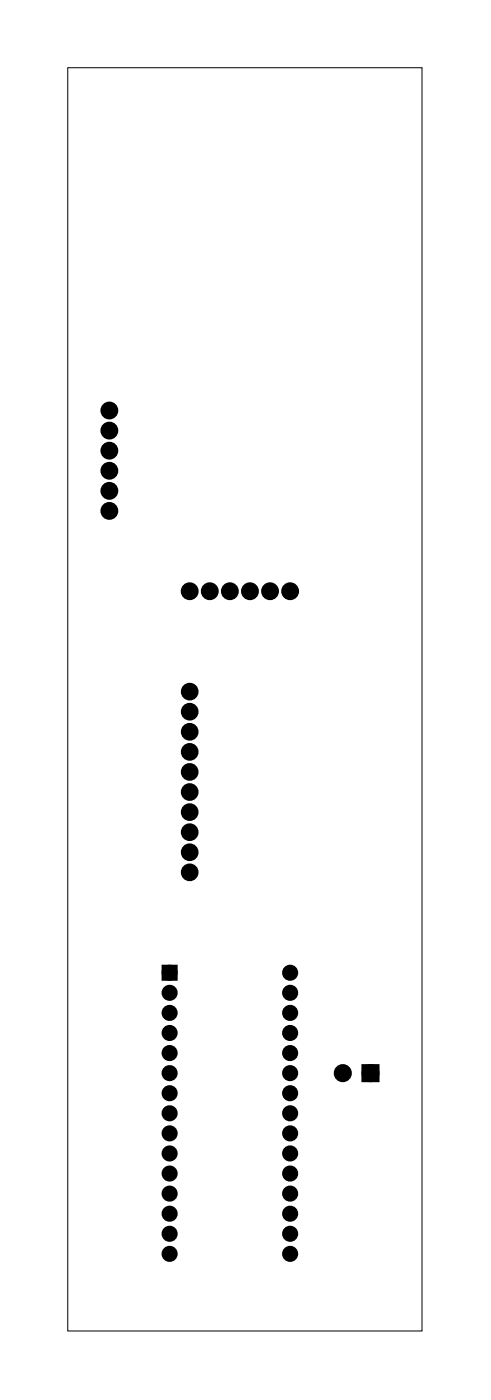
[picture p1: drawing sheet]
<svg xmlns="http://www.w3.org/2000/svg" width="62mm" height="177mm" viewBox="0 0 62 177" stroke-linecap="round" stroke-linejoin="round" font-family="sans-serif">
<path d="M8.6 8.6h44.8v159.8h-44.8z" fill="none" stroke="#000" stroke-width=".13"/>
<g fill="#000">
<circle cx="13.8" cy="57" r=".75"/>
<circle cx="13.8" cy="54.5" r=".75"/>
<circle cx="13.8" cy="51.9" r=".75"/>
<circle cx="13.8" cy="59.5" r=".75"/>
<circle cx="13.8" cy="64.6" r=".75"/>
<circle cx="13.8" cy="62.1" r=".75"/>
<circle cx="24" cy="74.8" r=".75"/>
<circle cx="26.5" cy="74.8" r=".75"/>
<circle cx="29.1" cy="74.8" r=".75"/>
<circle cx="31.6" cy="74.8" r=".75"/>
<circle cx="34.1" cy="74.8" r=".75"/>
<circle cx="36.7" cy="74.8" r=".75"/>
<circle cx="24" cy="97.6" r=".74"/>
<circle cx="24" cy="87.5" r=".74"/>
<circle cx="24" cy="92.6" r=".74"/>
<circle cx="24" cy="90" r=".74"/>
<circle cx="24" cy="95.1" r=".74"/>
<circle cx="24" cy="110.3" r=".74"/>
<circle cx="24" cy="107.8" r=".74"/>
<circle cx="24" cy="102.7" r=".74"/>
<circle cx="24" cy="105.3" r=".74"/>
<circle cx="24" cy="100.2" r=".74"/>
<circle cx="21.4" cy="128.1" r=".67"/>
<circle cx="21.4" cy="125.6" r=".67"/>
<circle cx="21.4" cy="138.3" r=".67"/>
<circle cx="21.4" cy="123" r=".67"/>
<circle cx="21.4" cy="130.7" r=".67"/>
<circle cx="21.4" cy="133.2" r=".67"/>
<circle cx="21.4" cy="135.7" r=".67"/>
<circle cx="36.7" cy="128.1" r=".67"/>
<circle cx="36.7" cy="123" r=".67"/>
<circle cx="36.7" cy="125.6" r=".67"/>
<circle cx="36.7" cy="138.3" r=".67"/>
<circle cx="36.7" cy="130.7" r=".67"/>
<circle cx="36.7" cy="133.2" r=".67"/>
<circle cx="36.7" cy="135.7" r=".67"/>
<circle cx="43.3" cy="135.7" r=".76"/>
<circle cx="46.8" cy="135.7" r=".76"/>
<circle cx="21.4" cy="145.9" r=".67"/>
<circle cx="21.4" cy="143.4" r=".67"/>
<circle cx="21.4" cy="158.6" r=".67"/>
<circle cx="21.4" cy="153.5" r=".67"/>
<circle cx="21.4" cy="156.1" r=".67"/>
<circle cx="21.4" cy="140.8" r=".67"/>
<circle cx="21.4" cy="148.4" r=".67"/>
<circle cx="21.4" cy="151" r=".67"/>
<circle cx="36.7" cy="143.4" r=".67"/>
<circle cx="36.7" cy="145.9" r=".67"/>
<circle cx="36.7" cy="158.6" r=".67"/>
<circle cx="36.7" cy="156.1" r=".67"/>
<circle cx="36.7" cy="153.5" r=".67"/>
<circle cx="36.7" cy="140.8" r=".67"/>
<circle cx="36.7" cy="151" r=".67"/>
<circle cx="36.7" cy="148.4" r=".67"/>
</g>
<g fill="none" stroke="#000" stroke-width=".75" stroke-linecap="butt">
<circle cx="13.8" cy="51.9" r=".75"/>
<circle cx="13.8" cy="54.5" r=".75"/>
<circle cx="13.8" cy="59.5" r=".75"/>
<circle cx="13.8" cy="57" r=".75"/>
<circle cx="13.8" cy="62.1" r=".75"/>
<circle cx="13.8" cy="64.6" r=".75"/>
<circle cx="24" cy="74.8" r=".75"/>
<circle cx="26.5" cy="74.8" r=".75"/>
<circle cx="29.1" cy="74.8" r=".75"/>
<circle cx="31.6" cy="74.8" r=".75"/>
<circle cx="34.1" cy="74.8" r=".75"/>
<circle cx="36.7" cy="74.8" r=".75"/>
</g>
<path d="M20.8 122.4h1.3v1.3h-1.3zM46.1 135h1.5v1.5h-1.5z" fill="#000"/>
<g fill="none" stroke="#000" stroke-width=".76" stroke-linecap="butt">
<path d="M46.1 135h1.5v1.5h-1.5z"/>
<circle cx="24" cy="97.6" r=".74"/>
<circle cx="24" cy="95.1" r=".74"/>
<circle cx="24" cy="87.5" r=".74"/>
<circle cx="24" cy="92.6" r=".74"/>
<circle cx="24" cy="90" r=".74"/>
<circle cx="24" cy="105.3" r=".74"/>
<circle cx="24" cy="107.8" r=".74"/>
<circle cx="24" cy="110.3" r=".74"/>
<circle cx="24" cy="100.2" r=".74"/>
<circle cx="24" cy="102.7" r=".74"/>
<circle cx="43.3" cy="135.7" r=".76"/>
<circle cx="46.8" cy="135.7" r=".76"/>
</g>
<g fill="none" stroke="#000" stroke-width=".69" stroke-linecap="butt">
<path d="M20.8 122.4h1.3v1.3h-1.3z"/>
<circle cx="21.4" cy="123" r=".67"/>
<circle cx="21.4" cy="130.7" r=".67"/>
<circle cx="21.4" cy="138.3" r=".67"/>
<circle cx="21.4" cy="135.7" r=".67"/>
<circle cx="21.4" cy="133.2" r=".67"/>
<circle cx="21.4" cy="125.6" r=".67"/>
<circle cx="21.4" cy="128.1" r=".67"/>
<circle cx="36.7" cy="123" r=".67"/>
<circle cx="36.7" cy="130.7" r=".67"/>
<circle cx="36.7" cy="133.2" r=".67"/>
<circle cx="36.7" cy="138.3" r=".67"/>
<circle cx="36.7" cy="135.7" r=".67"/>
<circle cx="36.7" cy="125.6" r=".67"/>
<circle cx="36.7" cy="128.1" r=".67"/>
<circle cx="21.4" cy="158.6" r=".67"/>
<circle cx="21.4" cy="156.1" r=".67"/>
<circle cx="21.4" cy="151" r=".67"/>
<circle cx="21.4" cy="153.5" r=".67"/>
<circle cx="21.4" cy="145.9" r=".67"/>
<circle cx="21.4" cy="143.4" r=".67"/>
<circle cx="21.4" cy="148.4" r=".67"/>
<circle cx="21.4" cy="140.8" r=".67"/>
<circle cx="36.7" cy="151" r=".67"/>
<circle cx="36.7" cy="158.6" r=".67"/>
<circle cx="36.7" cy="148.4" r=".67"/>
<circle cx="36.7" cy="156.1" r=".67"/>
<circle cx="36.7" cy="143.4" r=".67"/>
<circle cx="36.7" cy="145.9" r=".67"/>
<circle cx="36.7" cy="153.5" r=".67"/>
<circle cx="36.7" cy="140.8" r=".67"/>
</g>
</svg>
